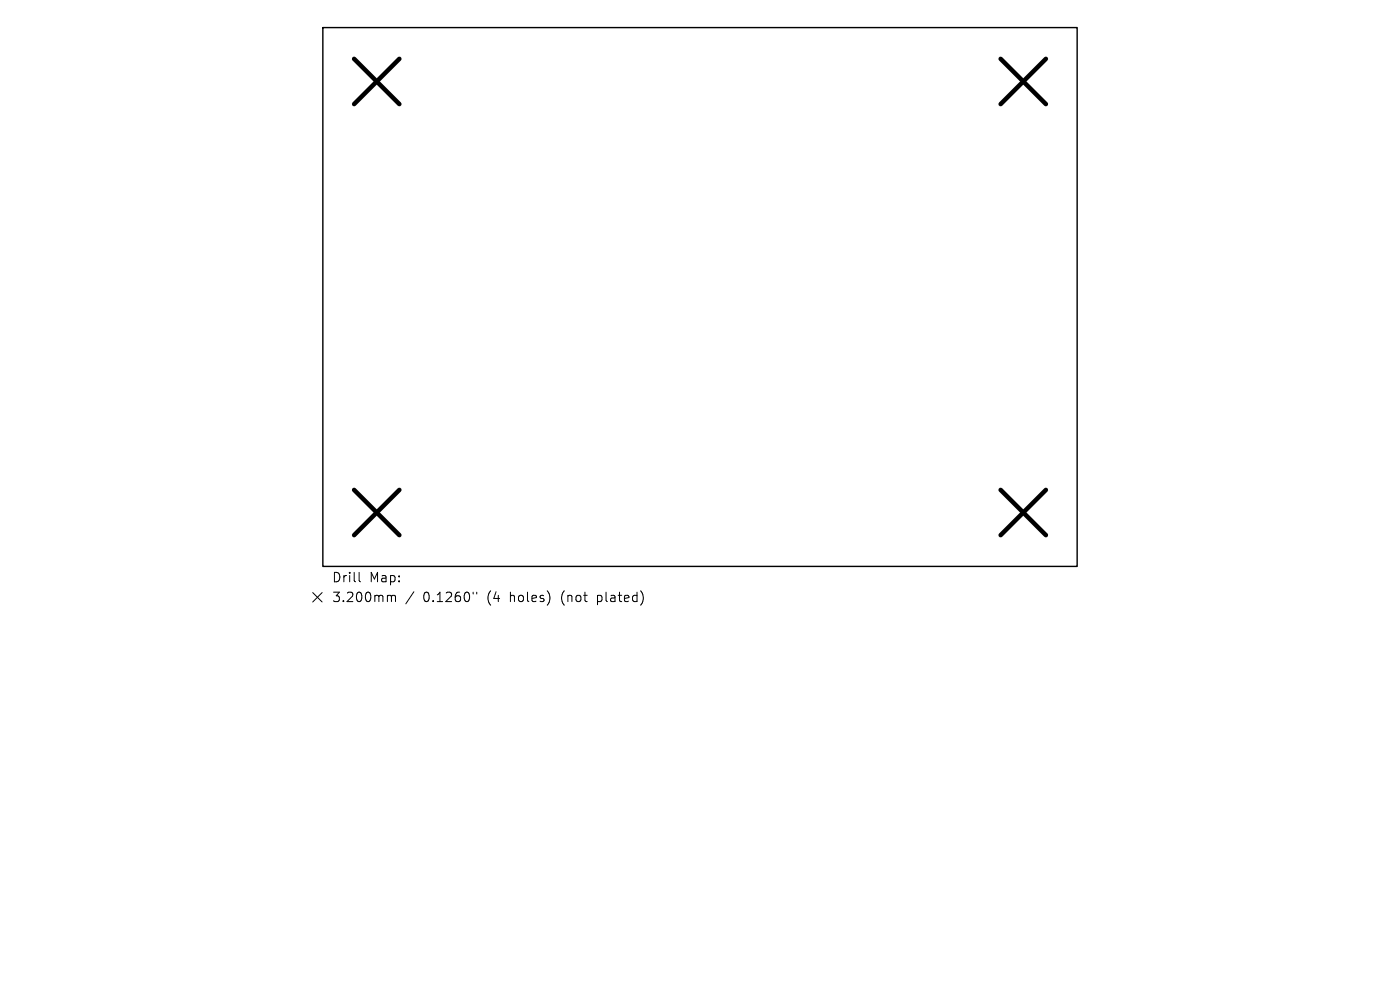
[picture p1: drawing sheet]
<svg xmlns="http://www.w3.org/2000/svg" width="297mm" height="210mm" viewBox="0 0 297 210" stroke-linecap="round" stroke-linejoin="round" font-family="sans-serif">
<defs><g id="words">
<g font-size="2.8">
<text x="70.3" y="123.8">Drill</text>
<text x="78.3" y="123.8">Map:</text>
<text x="70.3" y="128">3.200mm</text>
<text x="89.6" y="128">0.1260&quot;</text>
<text x="103.2" y="128">(4</text>
<text x="108.1" y="128">holes)</text>
<text x="119" y="128">(not</text>
<text x="126.8" y="128">plated)</text>
</g>
</g></defs>
<path d="M68.5 5.9h160v114.3h-160z" fill="none" stroke="#000" stroke-width=".3"/>
<path d="M75.1 12.5l9.6 9.6M84.7 12.5l-9.6 9.6M212.3 12.5l9.6 9.6M221.9 12.5l-9.6 9.6M75.1 103.9l9.6 9.6M84.7 103.9l-9.6 9.6M212.3 103.9l9.6 9.6M221.9 103.9l-9.6 9.6" fill="none" stroke="#000" stroke-width=".96"/>
<path d="M66.3 125.7l2 2M68.3 125.7l-2 2M76.2 121.4v1.7l.3 .3M82.5 126.3l.4 .1 .1 .2M83 126.6l.3-.3 .5 .1 .1 1.2M83 126.6v1M87.8 125.5l-1.7 2.6M100.4 125.6v.4M101.1 125.6v.4M116.4 125.7l.3 1-.3 1.3M136 125.4a2.35 2.35 0 0 1 0 2.9" fill="none" stroke="#000" stroke-width=".21"/>
<use href="#words"/>
</svg>
